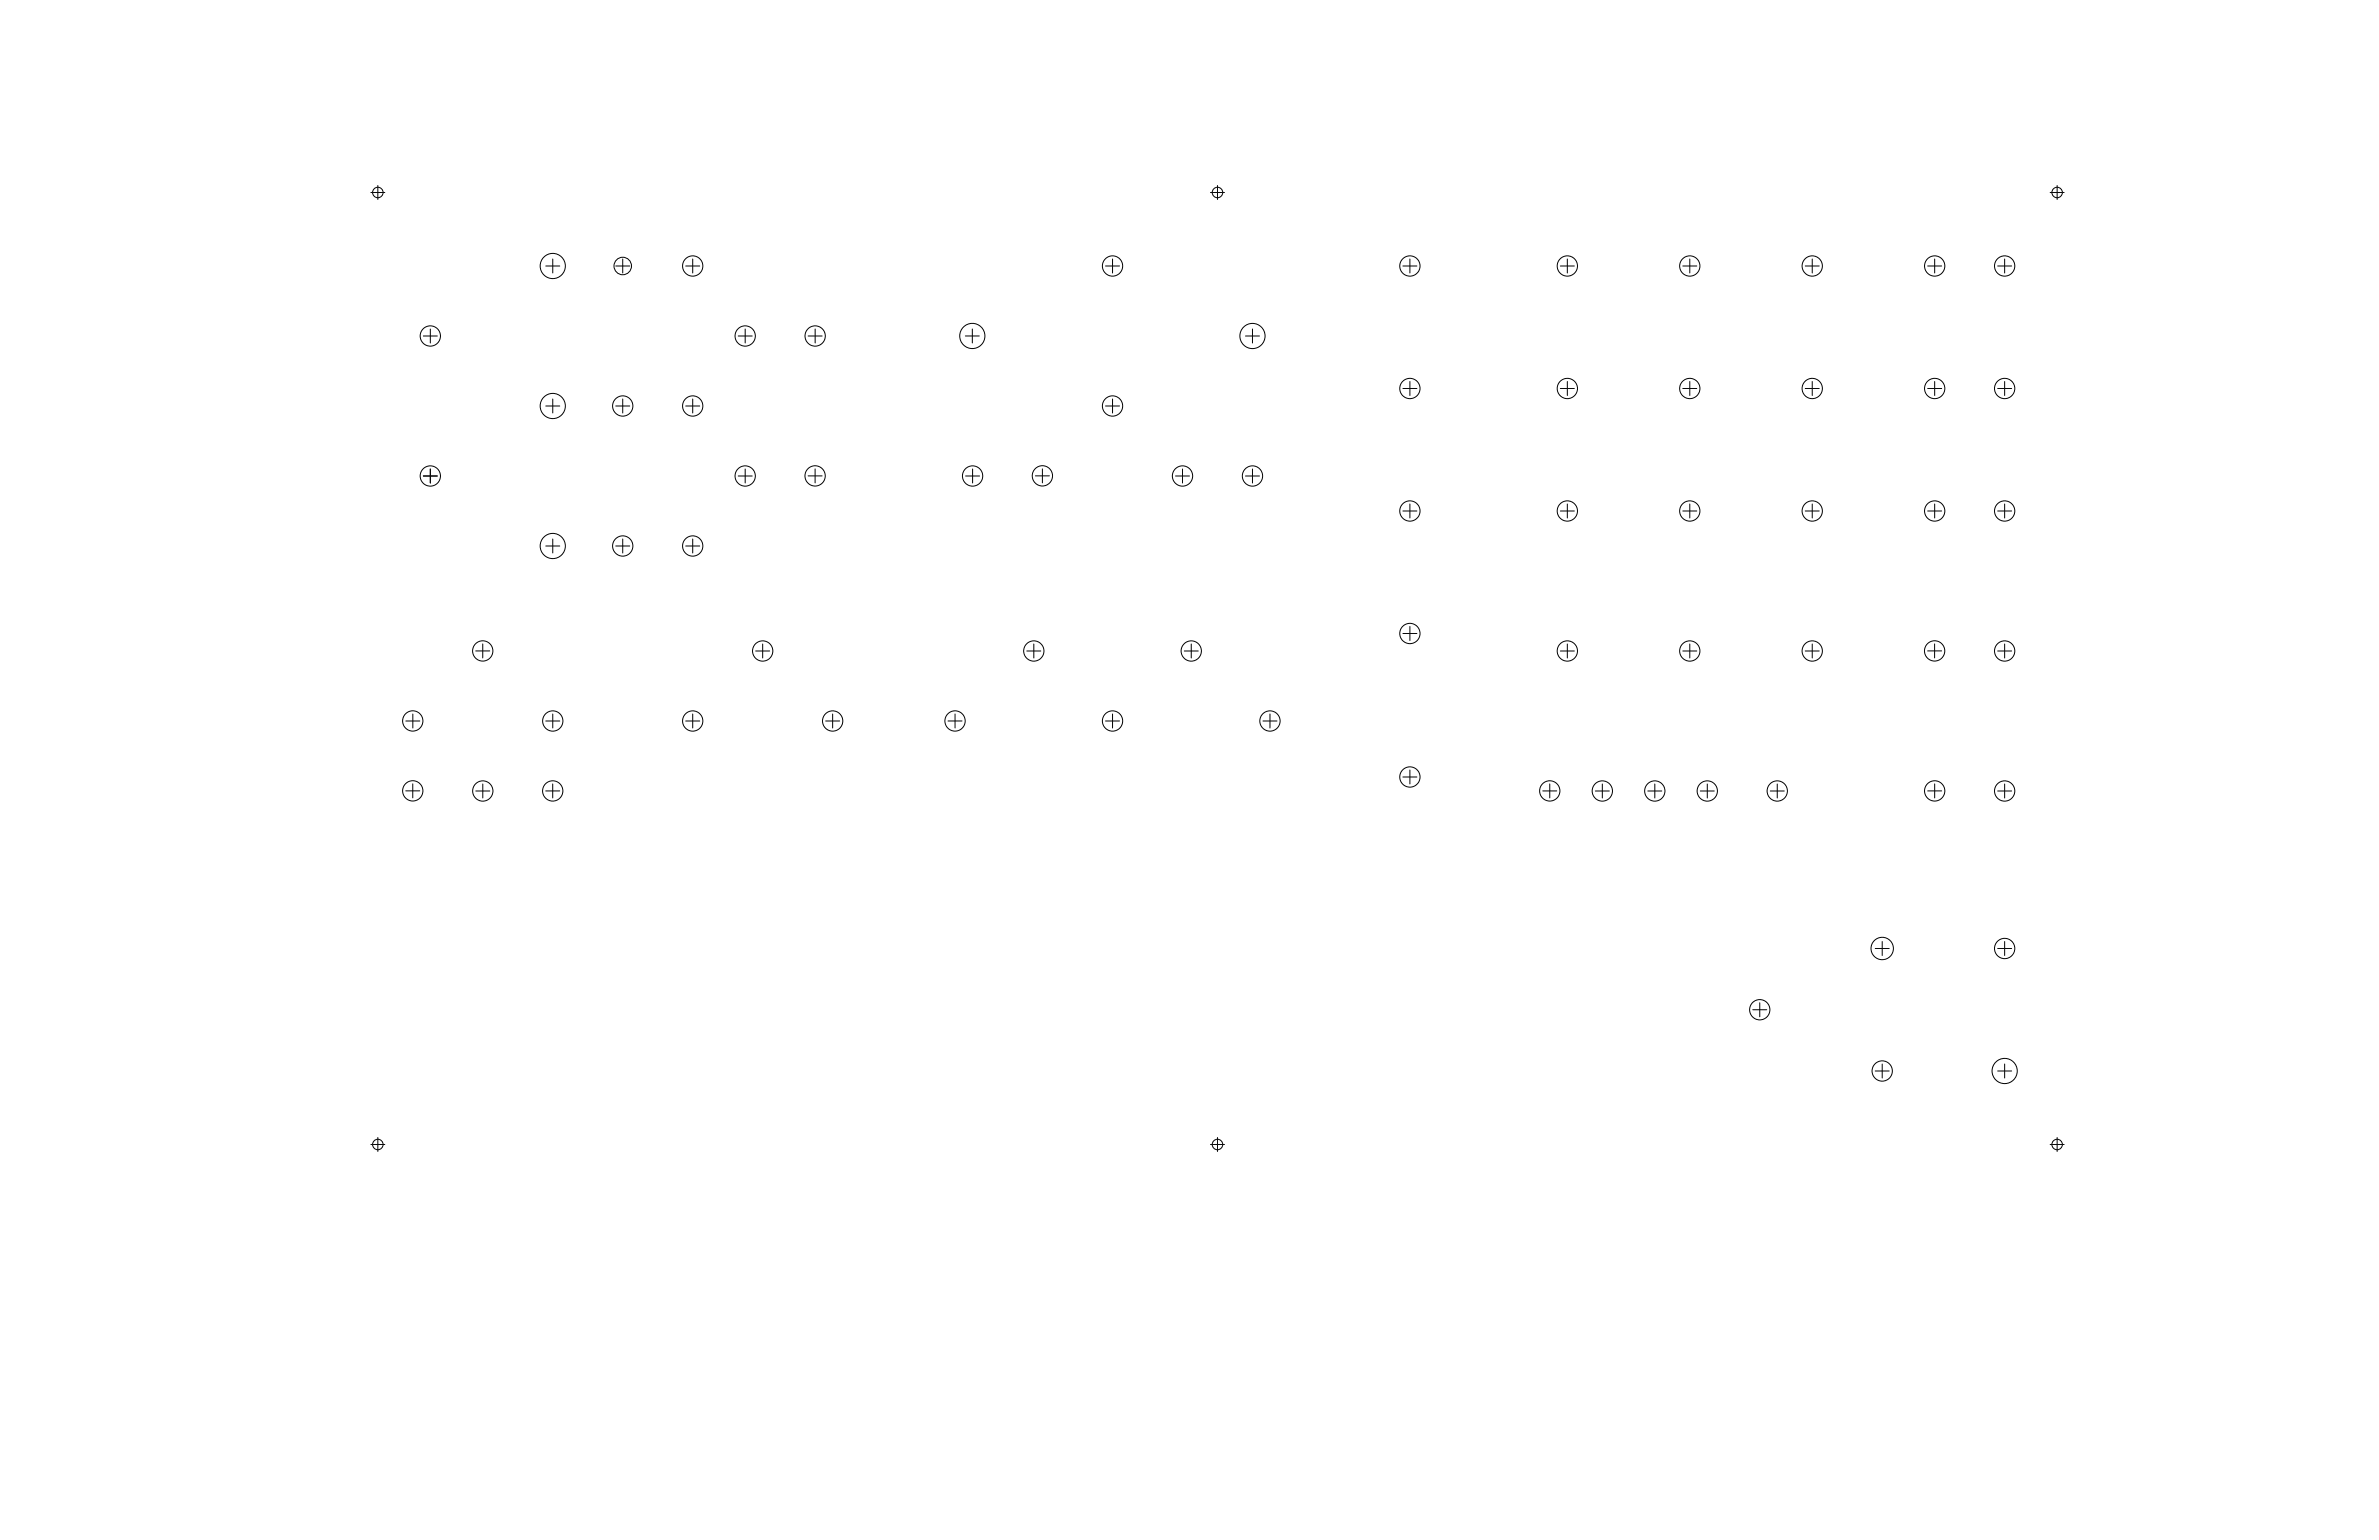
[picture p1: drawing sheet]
<svg xmlns="http://www.w3.org/2000/svg" width="864mm" height="559mm" viewBox="0 0 864 559" stroke-linecap="round" stroke-linejoin="round" font-family="sans-serif">
<g fill="none" stroke="#000" stroke-width=".36">
<path d="M134.6 69.9h5.1M137.2 67.3v5.1M439.4 69.9h5.1M442 67.3v5.1M744.2 69.9h5.1M746.8 67.3v5.1M198.1 96.5h5.1M200.7 94v5.1M223.5 96.5h5.1M226.1 94v5.1M248.9 96.5h5.1M251.5 94v5.1"/>
<path d="M401.3 96.5h5.1M403.9 94v5.1M509.3 96.5h5M511.8 94v5.1M566.4 96.5h5.1M569 94v5.1M610.9 96.5h5M613.4 94v5.1M655.3 96.5h5.1M657.9 94v5.1M699.8 96.5h5M702.3 94v5.1"/>
<path d="M725.2 96.5h5M727.7 94v5.1M156.2 119.4v5.1M270.5 119.4v5.1M295.9 119.4v5.1M353 119.4v5M454.7 119.4v5.1M153.7 121.9h5M268 121.9h5M293.4 121.9h5M350.4 121.9h5.1M452.1 121.9h5.1"/>
<path d="M511.8 138.4v5.1M569 138.4v5.1M613.4 138.4v5.1M657.9 138.4v5.1M702.3 138.4v5.1M727.7 138.4v5.1M198.1 147.3h5.1M200.7 144.8v5.1M223.5 147.3h5.1M226.1 144.8v5.1M248.9 147.3h5.1M251.5 144.8v5.1"/>
<path d="M401.3 147.3h5.1M403.9 144.8v5.1M509.3 141h5M566.4 141h5.1M610.9 141h5M655.3 141h5.1M699.8 141h5M725.2 141h5M153.7 172.7h5M156.2 170.2v5.1M268 172.7h5M270.5 170.2v5.1"/>
<path d="M293.4 172.7h5M295.9 170.1v5.1M350.5 172.7h5.1M353.1 170.2v5.1M375.9 172.7h5M378.4 170.1v5.1M426.7 172.7h5.1M429.3 170.2v5.1M452.1 172.7h5.1M454.7 170.2v5.1M198.1 198.1h5.1M200.7 195.6v5.1"/>
<path d="M223.5 198.1h5.1M226.1 195.6v5.1M248.9 198.1h5.1M251.5 195.6v5.1M509.3 185.4h5M511.8 182.9v5.1M566.4 185.4h5.1M569 182.9v5.1M610.9 185.4h5M613.4 182.9v5.1M655.3 185.4h5.1M657.9 182.9v5.1"/>
<path d="M699.8 185.4h5M702.3 182.9v5.1M725.2 185.4h5M727.7 182.9v5.1M172.7 236.2h5.1M175.2 233.7v5M274.3 236.2h5.1M276.9 233.7v5.1M372.7 236.2h5.1M375.3 233.7v5.1M429.9 236.2h5.1M432.4 233.7v5.1"/>
<path d="M509.3 229.9h5M511.8 227.3v5.1M566.4 236.2h5.1M569 233.7v5.1M610.9 236.2h5M613.4 233.7v5.1M655.3 236.2h5.1M657.9 233.7v5.1M699.7 236.2h5.1M702.3 233.6v5.1M725.2 236.2h5M727.7 233.7v5.1"/>
<path d="M149.9 259.1v5.1M200.7 259.1v5.1M251.5 259.1v5.1M302.3 259.1v5.1M346.7 259.1v5.1M403.9 259.1v5.1M461 259.1v5.1M147.3 261.6h5.1M198.1 261.6h5.1M248.9 261.6h5.1M299.7 261.6h5.1M344.1 261.6h5.1"/>
<path d="M401.3 261.6h5.1M458.5 261.6h5M511.8 279.4v5.1M147.3 287h5.1M149.8 284.4v5.1M172.7 287h5.1M175.3 284.5v5.1M198.1 287h5.1M200.6 284.5v5M509.3 281.9h5M560 287h5.1M562.6 284.5v5"/>
<path d="M579.1 287h5.1M581.7 284.5v5.1M598.2 287h5M600.7 284.5v5.1M617.2 287h5.1M619.8 284.5v5.1M642.6 287h5.1M645.2 284.5v5.1M699.8 287h5M702.3 284.4v5.1M725.2 287h5M727.7 284.5v5.1"/>
<path d="M680.7 344.2h5.1M683.3 341.6v5.1M725.2 344.2h5M727.7 341.6v5.1M636.3 366.4h5M638.8 363.9v5M680.7 388.6h5.1M683.3 386.1v5.1M725.2 388.6h5M727.7 386.1v5.1M134.6 415.3h5.1M137.2 412.8v5"/>
<path d="M439.4 415.3h5.1M442 412.8v5M744.2 415.3h5.1M746.8 412.8v5"/>
<circle cx="137.2" cy="69.9" r="1.9"/>
<circle cx="442" cy="69.9" r="1.91"/>
<circle cx="746.8" cy="69.9" r="1.91"/>
<circle cx="200.7" cy="96.5" r="4.6"/>
<circle cx="226.1" cy="96.5" r="3.2"/>
<circle cx="251.5" cy="96.5" r="3.7"/>
<circle cx="403.9" cy="96.5" r="3.7"/>
<circle cx="511.8" cy="96.5" r="3.7"/>
<circle cx="569" cy="96.5" r="3.7"/>
<circle cx="613.4" cy="96.5" r="3.7"/>
<circle cx="657.9" cy="96.5" r="3.7"/>
<circle cx="702.3" cy="96.5" r="3.7"/>
<circle cx="727.7" cy="96.5" r="3.7"/>
<circle cx="156.2" cy="121.9" r="3.7"/>
<circle cx="270.5" cy="121.9" r="3.7"/>
<circle cx="295.9" cy="121.9" r="3.7"/>
<circle cx="353" cy="121.9" r="4.6"/>
<circle cx="454.7" cy="121.9" r="4.6"/>
<circle cx="200.7" cy="147.3" r="4.6"/>
<circle cx="226.1" cy="147.3" r="3.7"/>
<circle cx="251.5" cy="147.3" r="3.7"/>
<circle cx="403.9" cy="147.3" r="3.7"/>
<circle cx="511.8" cy="141" r="3.7"/>
<circle cx="569" cy="141" r="3.7"/>
<circle cx="613.4" cy="141" r="3.7"/>
<circle cx="657.9" cy="141" r="3.7"/>
<circle cx="702.3" cy="141" r="3.7"/>
<circle cx="727.7" cy="141" r="3.7"/>
<circle cx="156.2" cy="172.7" r="3.7"/>
<circle cx="270.5" cy="172.7" r="3.7"/>
<circle cx="295.9" cy="172.7" r="3.7"/>
<circle cx="353.1" cy="172.7" r="3.7"/>
<circle cx="378.4" cy="172.7" r="3.7"/>
<circle cx="429.3" cy="172.7" r="3.7"/>
<circle cx="454.7" cy="172.7" r="3.7"/>
<circle cx="200.7" cy="198.1" r="4.6"/>
<circle cx="226.1" cy="198.1" r="3.7"/>
<circle cx="251.5" cy="198.1" r="3.7"/>
<circle cx="511.8" cy="185.4" r="3.7"/>
<circle cx="569" cy="185.4" r="3.7"/>
<circle cx="613.4" cy="185.4" r="3.7"/>
<circle cx="657.9" cy="185.4" r="3.7"/>
<circle cx="702.3" cy="185.4" r="3.7"/>
<circle cx="727.7" cy="185.4" r="3.7"/>
<circle cx="175.2" cy="236.2" r="3.7"/>
<circle cx="276.9" cy="236.2" r="3.7"/>
<circle cx="375.3" cy="236.2" r="3.7"/>
<circle cx="432.4" cy="236.2" r="3.7"/>
<circle cx="511.8" cy="229.9" r="3.7"/>
<circle cx="569" cy="236.2" r="3.7"/>
<circle cx="613.4" cy="236.2" r="3.7"/>
<circle cx="657.9" cy="236.2" r="3.7"/>
<circle cx="702.3" cy="236.2" r="3.7"/>
<circle cx="727.7" cy="236.2" r="3.7"/>
<circle cx="149.8" cy="261.6" r="3.7"/>
<circle cx="200.7" cy="261.6" r="3.7"/>
<circle cx="251.5" cy="261.6" r="3.7"/>
<circle cx="302.3" cy="261.6" r="3.7"/>
<circle cx="346.7" cy="261.6" r="3.7"/>
<circle cx="403.9" cy="261.6" r="3.7"/>
<circle cx="461" cy="261.6" r="3.7"/>
<circle cx="149.8" cy="287" r="3.7"/>
<circle cx="175.3" cy="287" r="3.7"/>
<circle cx="200.6" cy="287" r="3.7"/>
<circle cx="511.8" cy="281.9" r="3.7"/>
<circle cx="562.6" cy="287" r="3.7"/>
<circle cx="581.7" cy="287" r="3.7"/>
<circle cx="600.7" cy="287" r="3.7"/>
<circle cx="619.8" cy="287" r="3.7"/>
<circle cx="645.2" cy="287" r="3.7"/>
<circle cx="702.3" cy="287" r="3.7"/>
<circle cx="727.7" cy="287" r="3.7"/>
<circle cx="683.3" cy="344.2" r="4.1"/>
<circle cx="727.7" cy="344.2" r="3.7"/>
<circle cx="638.8" cy="366.4" r="3.7"/>
<circle cx="683.3" cy="388.6" r="3.7"/>
<circle cx="727.7" cy="388.6" r="4.6"/>
<circle cx="137.2" cy="415.3" r="1.9"/>
<circle cx="442" cy="415.3" r="1.9"/>
<circle cx="746.8" cy="415.3" r="1.9"/>
</g>
</svg>
